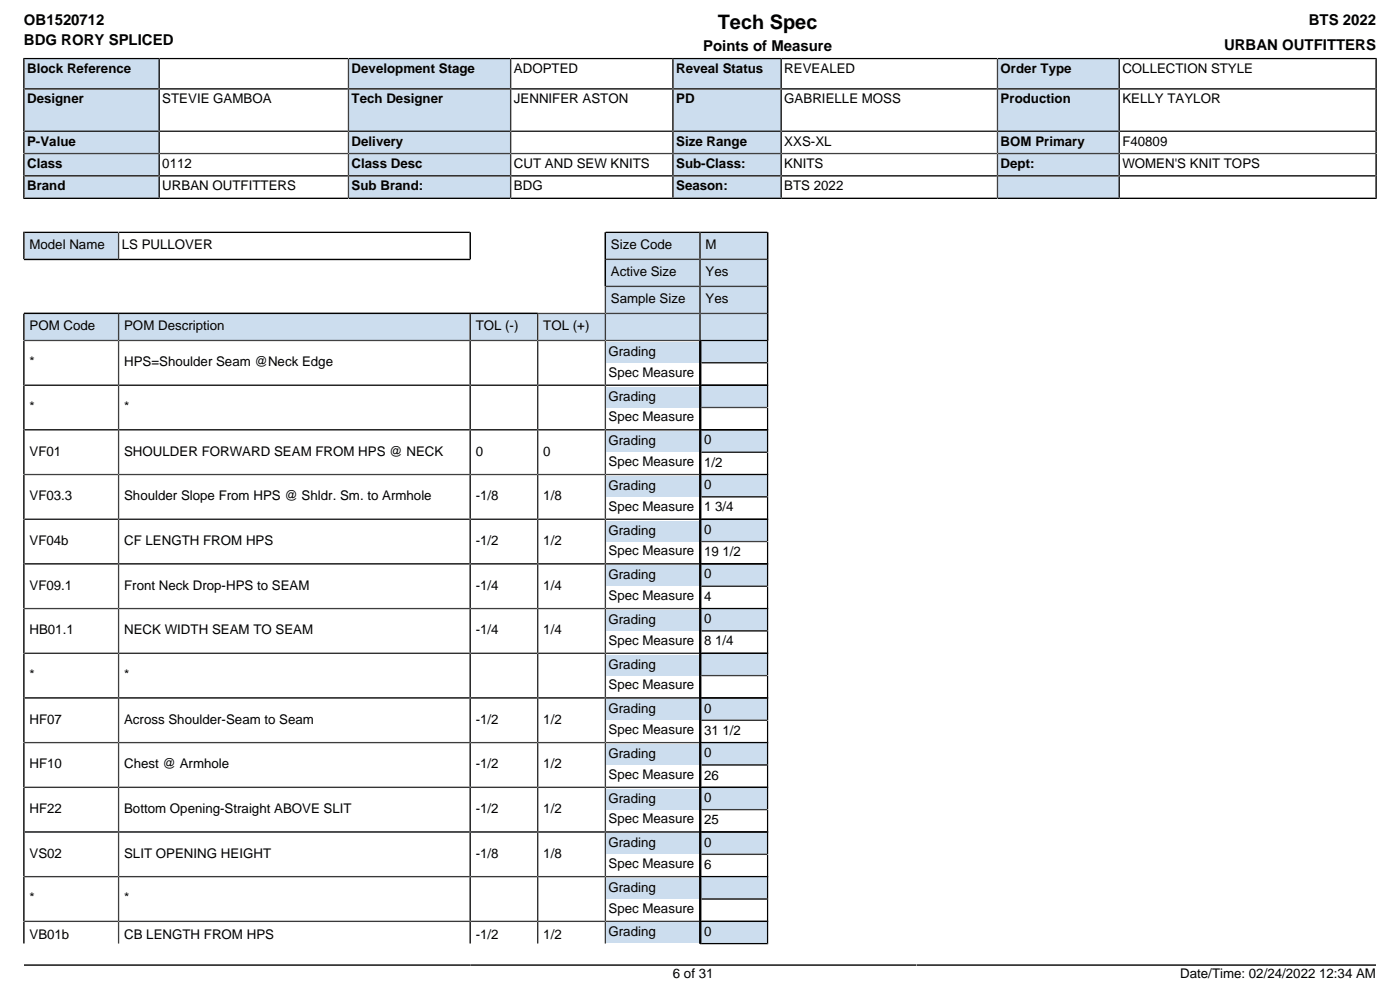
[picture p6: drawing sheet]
<svg xmlns="http://www.w3.org/2000/svg" width="297mm" height="210mm" viewBox="0 0 297 210" stroke-linecap="round" stroke-linejoin="round" font-family="sans-serif">
<defs><g id="words">
<text font-size="4.2" x="152.4" y="6.2">Tech Spec</text>
<g font-size="3.2">
<text x="5.1" y="5.3">OB1520712</text>
<text x="277.8" y="5.3">BTS 2022</text>
<text x="5.1" y="9.6">BDG RORY SPLICED</text>
<text x="149.3" y="10.8">Points of Measure</text>
<text x="259.8" y="10.6">URBAN OUTFITTERS</text>
</g>
<g font-size="2.8">
<text x="5.8" y="15.5">Block Reference</text>
<text x="74.6" y="15.5">Development Stage</text>
<text x="109.1" y="15.5">ADOPTED</text>
<text x="143.5" y="15.5">Reveal Status</text>
<text x="166.5" y="15.5">REVEALED</text>
<text x="212.4" y="15.5">Order Type</text>
<text x="238.2" y="15.5">COLLECTION STYLE</text>
<text x="5.8" y="22">Designer</text>
<text x="34.5" y="22">STEVIE GAMBOA</text>
<text x="74.6" y="22">Tech Designer</text>
<text x="109.1" y="22">JENNIFER ASTON</text>
<text x="143.5" y="22">PD</text>
<text x="166.5" y="22">GABRIELLE MOSS</text>
<text x="212.4" y="22">Production</text>
<text x="238.2" y="22">KELLY TAYLOR</text>
<text x="5.8" y="30.9">P-Value</text>
<text x="5.8" y="35.7">Class</text>
<text x="34.5" y="35.7">0112</text>
<text x="74.6" y="30.9">Delivery</text>
<text x="74.6" y="35.7">Class Desc</text>
<text x="109.1" y="35.7">CUT AND SEW KNITS</text>
<text x="143.5" y="30.9">Size Range</text>
<text x="143.5" y="35.7">Sub-Class:</text>
<text x="166.5" y="30.9">XXS-XL</text>
<text x="166.5" y="35.7">KNITS</text>
<text x="212.4" y="30.9">BOM Primary</text>
<text x="212.4" y="35.7">Dept:</text>
<text x="238.2" y="30.9">F40809</text>
<text x="238.2" y="35.7">WOMEN'S KNIT TOPS</text>
<text x="5.8" y="40.4">Brand</text>
<text x="34.5" y="40.4">URBAN OUTFITTERS</text>
<text x="74.6" y="40.4">Sub Brand:</text>
<text x="109.1" y="40.4">BDG</text>
<text x="143.5" y="40.4">Season:</text>
<text x="166.5" y="40.4">BTS 2022</text>
<text x="6.3" y="52.9">Model Name</text>
<text x="25.8" y="52.9">LS PULLOVER</text>
<text x="129.7" y="52.9">Size Code</text>
<text x="149.8" y="52.9">M</text>
<text x="129.7" y="58.6">Active Size</text>
<text x="149.8" y="58.6">Yes</text>
<text x="129.7" y="64.3">Sample Size</text>
<text x="149.8" y="64.3">Yes</text>
<text x="6.3" y="70.1">POM Code</text>
<text x="26.3" y="70.1">POM Description</text>
<text x="101" y="70.1">TOL (-)</text>
<text x="115.3" y="70.1">TOL (+)</text>
<text x="6.3" y="77.7">*</text>
<text x="26.3" y="77.7">HPS=Shoulder Seam @Neck Edge</text>
<text x="129.2" y="75.5">Grading</text>
<text x="129.2" y="79.9">Spec Measure</text>
<text x="6.3" y="87.2">*</text>
<text x="26.3" y="87.2">*</text>
<text x="129.2" y="85">Grading</text>
<text x="129.2" y="89.4">Spec Measure</text>
<text x="129.2" y="94.5">Grading</text>
<text x="149.4" y="94.3">0</text>
<text x="6.3" y="96.6">VF01</text>
<text x="26.3" y="96.6">SHOULDER FORWARD SEAM FROM HPS @ NECK</text>
<text x="101" y="96.6">0</text>
<text x="115.3" y="96.6">0</text>
<text x="129.2" y="98.8">Spec Measure</text>
<text x="149.4" y="99">1/2</text>
<text x="6.3" y="106.1">VF03.3</text>
<text x="26.3" y="106.1">Shoulder Slope From HPS @ Shldr. Sm. to Armhole</text>
<text x="101" y="106.1">-1/8</text>
<text x="115.3" y="106.1">1/8</text>
<text x="129.2" y="103.9">Grading</text>
<text x="149.4" y="103.8">0</text>
<text x="129.2" y="108.3">Spec Measure</text>
<text x="129.2" y="113.4">Grading</text>
<text x="149.4" y="108.5">1 3/4</text>
<text x="149.4" y="113.2">0</text>
<text x="6.3" y="115.6">VF04b</text>
<text x="26.3" y="115.6">CF LENGTH FROM HPS</text>
<text x="101" y="115.6">-1/2</text>
<text x="115.3" y="115.6">1/2</text>
<text x="129.2" y="117.8">Spec Measure</text>
<text x="149.4" y="118">19 1/2</text>
<text x="6.3" y="125.1">VF09.1</text>
<text x="26.3" y="125.1">Front Neck Drop-HPS to SEAM</text>
<text x="101" y="125.1">-1/4</text>
<text x="115.3" y="125.1">1/4</text>
<text x="129.2" y="122.9">Grading</text>
<text x="149.4" y="122.7">0</text>
<text x="129.2" y="127.3">Spec Measure</text>
<text x="149.4" y="127.5">4</text>
<text x="6.3" y="134.6">HB01.1</text>
<text x="26.3" y="134.6">NECK WIDTH SEAM TO SEAM</text>
<text x="101" y="134.6">-1/4</text>
<text x="115.3" y="134.6">1/4</text>
<text x="129.2" y="132.4">Grading</text>
<text x="129.2" y="136.8">Spec Measure</text>
<text x="149.4" y="132.2">0</text>
<text x="149.4" y="136.9">8 1/4</text>
<text x="129.2" y="141.8">Grading</text>
<text x="6.3" y="144">*</text>
<text x="26.3" y="144">*</text>
<text x="129.2" y="146.2">Spec Measure</text>
<text x="6.3" y="153.5">HF07</text>
<text x="26.3" y="153.5">Across Shoulder-Seam to Seam</text>
<text x="101" y="153.5">-1/2</text>
<text x="115.3" y="153.5">1/2</text>
<text x="129.2" y="151.3">Grading</text>
<text x="129.2" y="155.7">Spec Measure</text>
<text x="149.4" y="151.2">0</text>
<text x="149.4" y="155.9">31 1/2</text>
<text x="129.2" y="160.8">Grading</text>
<text x="149.4" y="160.6">0</text>
<text x="6.3" y="163">HF10</text>
<text x="26.3" y="163">Chest @ Armhole</text>
<text x="101" y="163">-1/2</text>
<text x="115.3" y="163">1/2</text>
<text x="129.2" y="165.2">Spec Measure</text>
<text x="149.4" y="165.4">26</text>
<text x="6.3" y="172.5">HF22</text>
<text x="26.3" y="172.5">Bottom Opening-Straight ABOVE SLIT</text>
<text x="101" y="172.5">-1/2</text>
<text x="115.3" y="172.5">1/2</text>
<text x="129.2" y="170.3">Grading</text>
<text x="149.4" y="170.1">0</text>
<text x="129.2" y="174.7">Spec Measure</text>
<text x="129.2" y="179.8">Grading</text>
<text x="149.4" y="174.8">25</text>
<text x="149.4" y="179.6">0</text>
<text x="6.3" y="182">VS02</text>
<text x="26.3" y="182">SLIT OPENING HEIGHT</text>
<text x="101" y="182">-1/8</text>
<text x="115.3" y="182">1/8</text>
<text x="129.2" y="184.1">Spec Measure</text>
<text x="149.4" y="184.3">6</text>
<text x="6.3" y="191.4">*</text>
<text x="26.3" y="191.4">*</text>
<text x="129.2" y="189.2">Grading</text>
<text x="129.2" y="193.6">Spec Measure</text>
<text x="6.3" y="199.1">VB01b</text>
<text x="26.3" y="199.1">CB LENGTH FROM HPS</text>
<text x="101" y="199.1">-1/2</text>
<text x="115.3" y="199.1">1/2</text>
<text x="129.2" y="198.6">Grading</text>
<text x="149.4" y="198.5">0</text>
<text x="142.8" y="207.6">6 of 31</text>
<text x="250.5" y="207.6">Date/Time: 02/24/2022 12:34 AM</text>
</g>
</g></defs>
<path d="M5.3 12.6h28.3v6.1h-28.3z" fill="#cde"/>
<path d="M5.1 12.3v6.6h68.9v-6.5h-69.1M33.8 12.4v6.5" fill="none" stroke="#000" stroke-width=".35"/>
<path d="M74.1 12.6h34.1v6.1h-34.1z" fill="#cde"/>
<path d="M74 12.4h68.8v6.5h-68.8zM108.4 12.4v6.5" fill="none" stroke="#000" stroke-width=".35"/>
<path d="M143 12.6h22.6v6.1h-22.6z" fill="#cde"/>
<path d="M142.8 12.4h68.9v6.5h-68.9zM165.8 12.4v6.5" fill="none" stroke="#000" stroke-width=".35"/>
<path d="M211.9 12.6h25.5v6.1h-25.5z" fill="#cde"/>
<path d="M237.6 12.4v6.5M292.1 12.3v6.6h-80.4v-6.5h80.6" fill="none" stroke="#000" stroke-width=".35"/>
<path d="M5.3 19h28.3v8.7h-28.3z" fill="#cde"/>
<path d="M5.1 18.9h68.9v8.9h-68.9zM33.8 18.9v8.9" fill="none" stroke="#000" stroke-width=".35"/>
<path d="M74.1 19h34.1v8.7h-34.1z" fill="#cde"/>
<path d="M74 18.9h68.8v8.9h-68.8zM108.4 18.9v8.9" fill="none" stroke="#000" stroke-width=".35"/>
<path d="M143 19h22.6v8.7h-22.6z" fill="#cde"/>
<path d="M142.8 18.9h68.9v8.9h-68.9zM165.8 18.9v8.9" fill="none" stroke="#000" stroke-width=".35"/>
<path d="M211.9 19h25.5v8.7h-25.5z" fill="#cde"/>
<path d="M211.7 18.9h80.4v8.9h-80.4zM237.6 18.9v8.9" fill="none" stroke="#000" stroke-width=".35"/>
<path d="M5.3 28h28.3v4.4h-28.3z" fill="#cde"/>
<path d="M5.1 27.8h68.9v4.8h-68.9zM33.8 27.8v4.8" fill="none" stroke="#000" stroke-width=".35"/>
<path d="M74.1 28h34.1v4.4h-34.1z" fill="#cde"/>
<path d="M74 27.8h68.8v4.8h-68.8zM108.4 27.8v4.8" fill="none" stroke="#000" stroke-width=".35"/>
<path d="M143 28h22.6v4.4h-22.6z" fill="#cde"/>
<path d="M142.8 27.8h68.9v4.8h-68.9zM165.8 27.8v4.8" fill="none" stroke="#000" stroke-width=".35"/>
<path d="M211.9 28h25.5v4.4h-25.5z" fill="#cde"/>
<path d="M211.7 27.8h80.4v4.8h-80.4zM237.6 27.8v4.8" fill="none" stroke="#000" stroke-width=".35"/>
<path d="M5.3 32.8h28.3v4.3h-28.3z" fill="#cde"/>
<path d="M5.1 32.6h68.9v4.7h-68.9zM33.8 32.6v4.7" fill="none" stroke="#000" stroke-width=".35"/>
<path d="M74.1 32.8h34.1v4.3h-34.1z" fill="#cde"/>
<path d="M74 32.6h68.8v4.7h-68.8zM108.4 32.6v4.7" fill="none" stroke="#000" stroke-width=".35"/>
<path d="M143 32.8h22.6v4.3h-22.6z" fill="#cde"/>
<path d="M142.8 32.6h68.9v4.7h-68.9zM165.8 32.6v4.7" fill="none" stroke="#000" stroke-width=".35"/>
<path d="M211.9 32.8h25.5v4.3h-25.5z" fill="#cde"/>
<path d="M211.7 32.6h80.4v4.7h-80.4zM237.6 32.6v4.7" fill="none" stroke="#000" stroke-width=".35"/>
<path d="M5.3 37.5h28.3v4.4h-28.3z" fill="#cde"/>
<path d="M33.8 37.3v4.8M4.9 42.1h69.1v-4.8h-68.9v4.9" fill="none" stroke="#000" stroke-width=".35"/>
<path d="M74.1 37.5h34.1v4.4h-34.1z" fill="#cde"/>
<path d="M74 37.3h68.8v4.8h-68.8zM108.4 37.3v4.8" fill="none" stroke="#000" stroke-width=".35"/>
<path d="M143 37.5h22.6v4.4h-22.6z" fill="#cde"/>
<path d="M142.8 37.3h68.9v4.8h-68.9zM165.8 37.3v4.8" fill="none" stroke="#000" stroke-width=".35"/>
<path d="M211.9 37.5h25.5v4.4h-25.5z" fill="#cde"/>
<path d="M237.6 37.3v4.8M292.3 42.1h-80.6v-4.8h80.4v4.9" fill="none" stroke="#000" stroke-width=".35"/>
<path d="M5.3 49.5h19.7v5.3h-19.7z" fill="#cde"/>
<path d="M5.1 49.1v5.9h94.7v-5.7h-94.9M25.2 49.3v5.7M128.5 49.3v5.7" fill="none" stroke="#000" stroke-width=".35"/>
<path d="M128.7 49.5h19.7v5.3h-19.7z" fill="#cde"/>
<path d="M128.5 49.3h20.1v5.7h-20.1z" fill="none" stroke="#000" stroke-width=".35"/>
<path d="M148.8 49.5h14v5.3h-14z" fill="#cde"/>
<path d="M5.1 55h94.7M128.5 55v5.8M148.6 49.3h14.3v5.7h-14.3z" fill="none" stroke="#000" stroke-width=".35"/>
<path d="M128.7 55.2h19.7v5.4h-19.7z" fill="#cde"/>
<path d="M128.5 55h20.1v5.8h-20.1z" fill="none" stroke="#000" stroke-width=".35"/>
<path d="M148.8 55.2h14v5.4h-14z" fill="#cde"/>
<path d="M148.6 55h14.3v5.8h-14.3zM128.5 60.8v5.7h-123.4" fill="none" stroke="#000" stroke-width=".35"/>
<path d="M128.7 60.9h19.7v5.4h-19.7z" fill="#cde"/>
<path d="M128.5 60.8h20.1v5.7h-20.1z" fill="none" stroke="#000" stroke-width=".35"/>
<path d="M148.8 60.9h14v5.4h-14z" fill="#cde"/>
<path d="M148.6 60.8h14.3v5.7h-14.3z" fill="none" stroke="#000" stroke-width=".35"/>
<path d="M5.3 66.7h19.7v5.4h-19.7z" fill="#cde"/>
<path d="M5.1 66.5h20.1v5.7h-20.1z" fill="none" stroke="#000" stroke-width=".35"/>
<path d="M25.3 66.7h74.3v5.4h-74.3z" fill="#cde"/>
<path d="M25.2 66.5h74.6v5.7h-74.6z" fill="none" stroke="#000" stroke-width=".35"/>
<path d="M100 66.7h14v5.4h-14z" fill="#cde"/>
<path d="M99.8 66.5h14.3v5.7h-14.3z" fill="none" stroke="#000" stroke-width=".35"/>
<path d="M114.3 66.7h14v5.4h-14z" fill="#cde"/>
<path d="M114.1 66.5h14.4v5.7h-14.4z" fill="none" stroke="#000" stroke-width=".35"/>
<path d="M128.7 66.7h19.7v5.4h-19.7z" fill="#cde"/>
<path d="M128.5 66.5h20.1v5.7h-20.1z" fill="none" stroke="#000" stroke-width=".35"/>
<path d="M148.8 66.7h14v5.5h-14z" fill="#cde"/>
<path d="M25.2 72.2v9.5M99.8 72.2v9.5M114.1 72.2v9.5M128.5 72.2v9.5M148.6 72.2h-143.5v9.5h143.5v-15.2h14.3v5.7" fill="none" stroke="#000" stroke-width=".35"/>
<path d="M128.7 72.6h19.7v4.4h-19.7z" fill="#cde"/>
<path d="M148.6 72.2v9.5" fill="none" stroke="#000" stroke-width=".35"/>
<path d="M148.9 72.4h13.9v4.4h-13.9z" fill="#cde"/>
<path d="M148.6 72.2h14.5M148.8 72.1v4.9h14.1v-4.9" fill="none" stroke="#000" stroke-width=".35"/>
<path d="M148.9 77.1h13.9v4.4h-13.9z" fill="#fff"/>
<path d="M25.2 81.7v9.5M99.8 81.7v9.5M114.1 81.7v9.5M128.5 81.7v9.5M148.8 81.9v-4.9h14.1v4.9M163.1 81.7h-158v9.5h143.5v-9.5" fill="none" stroke="#000" stroke-width=".35"/>
<path d="M128.7 82.1h19.7v4.3h-19.7z" fill="#cde"/>
<path d="M148.6 81.7v9.5" fill="none" stroke="#000" stroke-width=".35"/>
<path d="M148.9 81.9h13.9v4.4h-13.9z" fill="#cde"/>
<path d="M148.6 81.7h14.5M148.8 81.5v4.9h14.1v-4.9" fill="none" stroke="#000" stroke-width=".35"/>
<path d="M148.9 86.6h13.9v4.4h-13.9z" fill="#fff"/>
<path d="M25.2 91.2v9.5M99.8 91.2v9.5M114.1 91.2v9.5M128.5 91.2v9.5M148.6 91.2v9.5h-143.5v-9.5h158M148.8 91.4v-5h14.1v5" fill="none" stroke="#000" stroke-width=".35"/>
<path d="M128.7 91.5h19.7v4.4h-19.7z" fill="#cde"/>
<path d="M148.6 91.2v9.5" fill="none" stroke="#000" stroke-width=".35"/>
<path d="M148.9 91.4h13.9v4.4h-13.9z" fill="#cde"/>
<path d="M148.6 91.2h14.5M148.8 91v4.9h14.1v-4.9" fill="none" stroke="#000" stroke-width=".35"/>
<path d="M148.9 96.1h13.9v4.4h-13.9z" fill="#fff"/>
<path d="M25.2 100.7v9.4M99.8 100.7v9.4M114.1 100.7v9.4M128.5 100.7v9.4M148.8 100.8v-4.9h14.1v4.9M163.1 100.7h-158v9.4h143.5v-9.4" fill="none" stroke="#000" stroke-width=".35"/>
<path d="M128.7 101h19.7v4.4h-19.7z" fill="#cde"/>
<path d="M148.6 100.7v9.4" fill="none" stroke="#000" stroke-width=".35"/>
<path d="M148.9 100.8h13.9v4.4h-13.9z" fill="#cde"/>
<path d="M148.6 100.7h14.5M148.8 100.5v4.9h14.1v-4.9" fill="none" stroke="#000" stroke-width=".35"/>
<path d="M148.9 105.6h13.9v4.4h-13.9z" fill="#fff"/>
<path d="M25.2 110.1v9.5M99.8 110.1v9.5M114.1 110.1v9.5M128.5 110.1v9.5M148.8 110.3v-4.9h14.1v4.9M163.1 110.1h-158v9.5h143.5v-9.5" fill="none" stroke="#000" stroke-width=".35"/>
<path d="M128.7 110.5h19.7v4.4h-19.7z" fill="#cde"/>
<path d="M148.6 110.1v9.5" fill="none" stroke="#000" stroke-width=".35"/>
<path d="M148.9 110.3h13.9v4.4h-13.9z" fill="#cde"/>
<path d="M148.6 110.1h14.5M148.8 110v4.9h14.1v-4.9" fill="none" stroke="#000" stroke-width=".35"/>
<path d="M148.9 115.1h13.9v4.3h-13.9z" fill="#fff"/>
<path d="M25.2 119.6v9.5M99.8 119.6v9.5M114.1 119.6v9.5M128.5 119.6v9.5M148.6 119.6v9.5h-143.5v-9.5h158M162.9 119.8v-4.9h-14.1v4.9" fill="none" stroke="#000" stroke-width=".35"/>
<path d="M128.7 120h19.7v4.4h-19.7z" fill="#cde"/>
<path d="M148.6 119.6v9.5" fill="none" stroke="#000" stroke-width=".35"/>
<path d="M148.9 119.8h13.9v4.4h-13.9z" fill="#cde"/>
<path d="M148.6 119.6h14.5M162.9 119.4v5h-14.1v-5" fill="none" stroke="#000" stroke-width=".35"/>
<path d="M148.9 124.5h13.9v4.4h-13.9z" fill="#fff"/>
<path d="M25.2 129.1v9.5M99.8 129.1v9.5M114.1 129.1v9.5M128.5 129.1v9.5M148.6 129.1v9.5h-143.5v-9.5h158M162.9 129.3v-4.9h-14.1v4.9" fill="none" stroke="#000" stroke-width=".35"/>
<path d="M128.7 129.5h19.7v4.3h-19.7z" fill="#cde"/>
<path d="M148.6 129.1v9.5" fill="none" stroke="#000" stroke-width=".35"/>
<path d="M148.9 129.3h13.9v4.4h-13.9z" fill="#cde"/>
<path d="M148.6 129.1h14.5M162.9 128.9v4.9h-14.1v-4.9" fill="none" stroke="#000" stroke-width=".35"/>
<path d="M148.9 134h13.9v4.4h-13.9z" fill="#fff"/>
<path d="M25.2 138.6v9.5M99.8 138.6v9.5M114.1 138.6v9.5M128.5 138.6v9.5M148.6 138.6v9.5h-143.5v-9.5h158M162.9 138.8v-5h-14.1v5" fill="none" stroke="#000" stroke-width=".35"/>
<path d="M128.7 138.9h19.7v4.4h-19.7z" fill="#cde"/>
<path d="M148.6 138.6v9.5" fill="none" stroke="#000" stroke-width=".35"/>
<path d="M148.9 138.8h13.9v4.3h-13.9z" fill="#cde"/>
<path d="M148.6 138.6h14.5M162.9 138.4v4.9h-14.1v-4.9" fill="none" stroke="#000" stroke-width=".35"/>
<path d="M148.9 143.5h13.9v4.4h-13.9z" fill="#fff"/>
<path d="M25.2 148.1v9.4M99.8 148.1v9.4M114.1 148.1v9.4M128.5 148.1v9.4M148.6 148.1v9.4h-143.5v-9.4h158M162.9 148.2v-4.9h-14.1v4.9" fill="none" stroke="#000" stroke-width=".35"/>
<path d="M128.7 148.4h19.7v4.4h-19.7z" fill="#cde"/>
<path d="M148.6 148.1v9.4" fill="none" stroke="#000" stroke-width=".35"/>
<path d="M148.9 148.2h13.9v4.4h-13.9z" fill="#cde"/>
<path d="M148.6 148.1h14.5M162.9 147.9v4.9h-14.1v-4.9" fill="none" stroke="#000" stroke-width=".35"/>
<path d="M148.9 153h13.9v4.4h-13.9z" fill="#fff"/>
<path d="M25.2 157.5v9.5M99.8 157.5v9.5M114.1 157.5v9.5M128.5 157.5v9.5M148.6 157.5v9.5h-143.5v-9.5h158M162.9 157.7v-4.9h-14.1v4.9" fill="none" stroke="#000" stroke-width=".35"/>
<path d="M128.7 157.9h19.7v4.4h-19.7z" fill="#cde"/>
<path d="M148.6 157.5v9.5" fill="none" stroke="#000" stroke-width=".35"/>
<path d="M148.9 157.7h13.9v4.4h-13.9z" fill="#cde"/>
<path d="M148.6 157.5h14.5M162.9 157.4v4.9h-14.1v-4.9" fill="none" stroke="#000" stroke-width=".35"/>
<path d="M148.9 162.5h13.9v4.3h-13.9z" fill="#fff"/>
<path d="M25.2 167v9.5M99.8 167v9.5M114.1 167v9.5M128.5 167v9.5M148.8 167.2v-4.9h14.1v4.9M163.1 167h-158v9.5h143.5v-9.5" fill="none" stroke="#000" stroke-width=".35"/>
<path d="M128.7 167.4h19.7v4.4h-19.7z" fill="#cde"/>
<path d="M148.6 167v9.5" fill="none" stroke="#000" stroke-width=".35"/>
<path d="M148.9 167.2h13.9v4.4h-13.9z" fill="#cde"/>
<path d="M148.6 167h14.5M148.8 166.8v5h14.1v-5" fill="none" stroke="#000" stroke-width=".35"/>
<path d="M148.9 171.9h13.9v4.4h-13.9z" fill="#fff"/>
<path d="M25.2 176.5v9.5M99.8 176.5v9.5M114.1 176.5v9.5M128.5 176.5v9.5M148.6 176.5v9.5h-143.5v-9.5h158M148.8 176.7v-4.9h14.1v4.9" fill="none" stroke="#000" stroke-width=".35"/>
<path d="M128.7 176.8h19.7v4.4h-19.7z" fill="#cde"/>
<path d="M148.6 176.5v9.5" fill="none" stroke="#000" stroke-width=".35"/>
<path d="M148.9 176.7h13.9v4.4h-13.9z" fill="#cde"/>
<path d="M148.6 176.5h14.5M148.8 176.3v4.9h14.1v-4.9" fill="none" stroke="#000" stroke-width=".35"/>
<path d="M148.9 181.4h13.9v4.4h-13.9z" fill="#fff"/>
<path d="M25.2 186v9.5M99.8 186v9.5M114.1 186v9.5M128.5 186v9.5M148.8 186.1v-4.9h14.1v4.9M163.1 186h-158v9.5h143.5v-9.5" fill="none" stroke="#000" stroke-width=".35"/>
<path d="M128.7 186.3h19.7v4.4h-19.7z" fill="#cde"/>
<path d="M148.6 186v9.5" fill="none" stroke="#000" stroke-width=".35"/>
<path d="M148.9 186.1h13.9v4.4h-13.9z" fill="#cde"/>
<path d="M148.6 186h14.5M148.8 185.8v4.9h14.1v-4.9" fill="none" stroke="#000" stroke-width=".35"/>
<path d="M148.9 190.9h13.9v4.4h-13.9z" fill="#fff"/>
<path d="M25.2 195.5v4.7M99.8 195.5v4.7M114.1 195.5v4.7M128.5 195.5v4.7M148.6 195.5v4.7M148.8 195.6v-4.9h14.1v4.9M163.1 195.5h-158v4.7" fill="none" stroke="#000" stroke-width=".35"/>
<path d="M128.7 195.7h19.7v4.4h-19.7z" fill="#cde"/>
<path d="M148.6 195.5v4.7" fill="none" stroke="#000" stroke-width=".35"/>
<path d="M148.9 195.6h13.9v4.4h-13.9z" fill="#cde"/>
<path d="M148.6 195.5h14.5M148.8 195.3v5.1M162.9 195.3v5.1M5.1 204.7h287M148.6 200.2h14.5" fill="none" stroke="#000" stroke-width=".35"/>
<use href="#words"/>
</svg>
